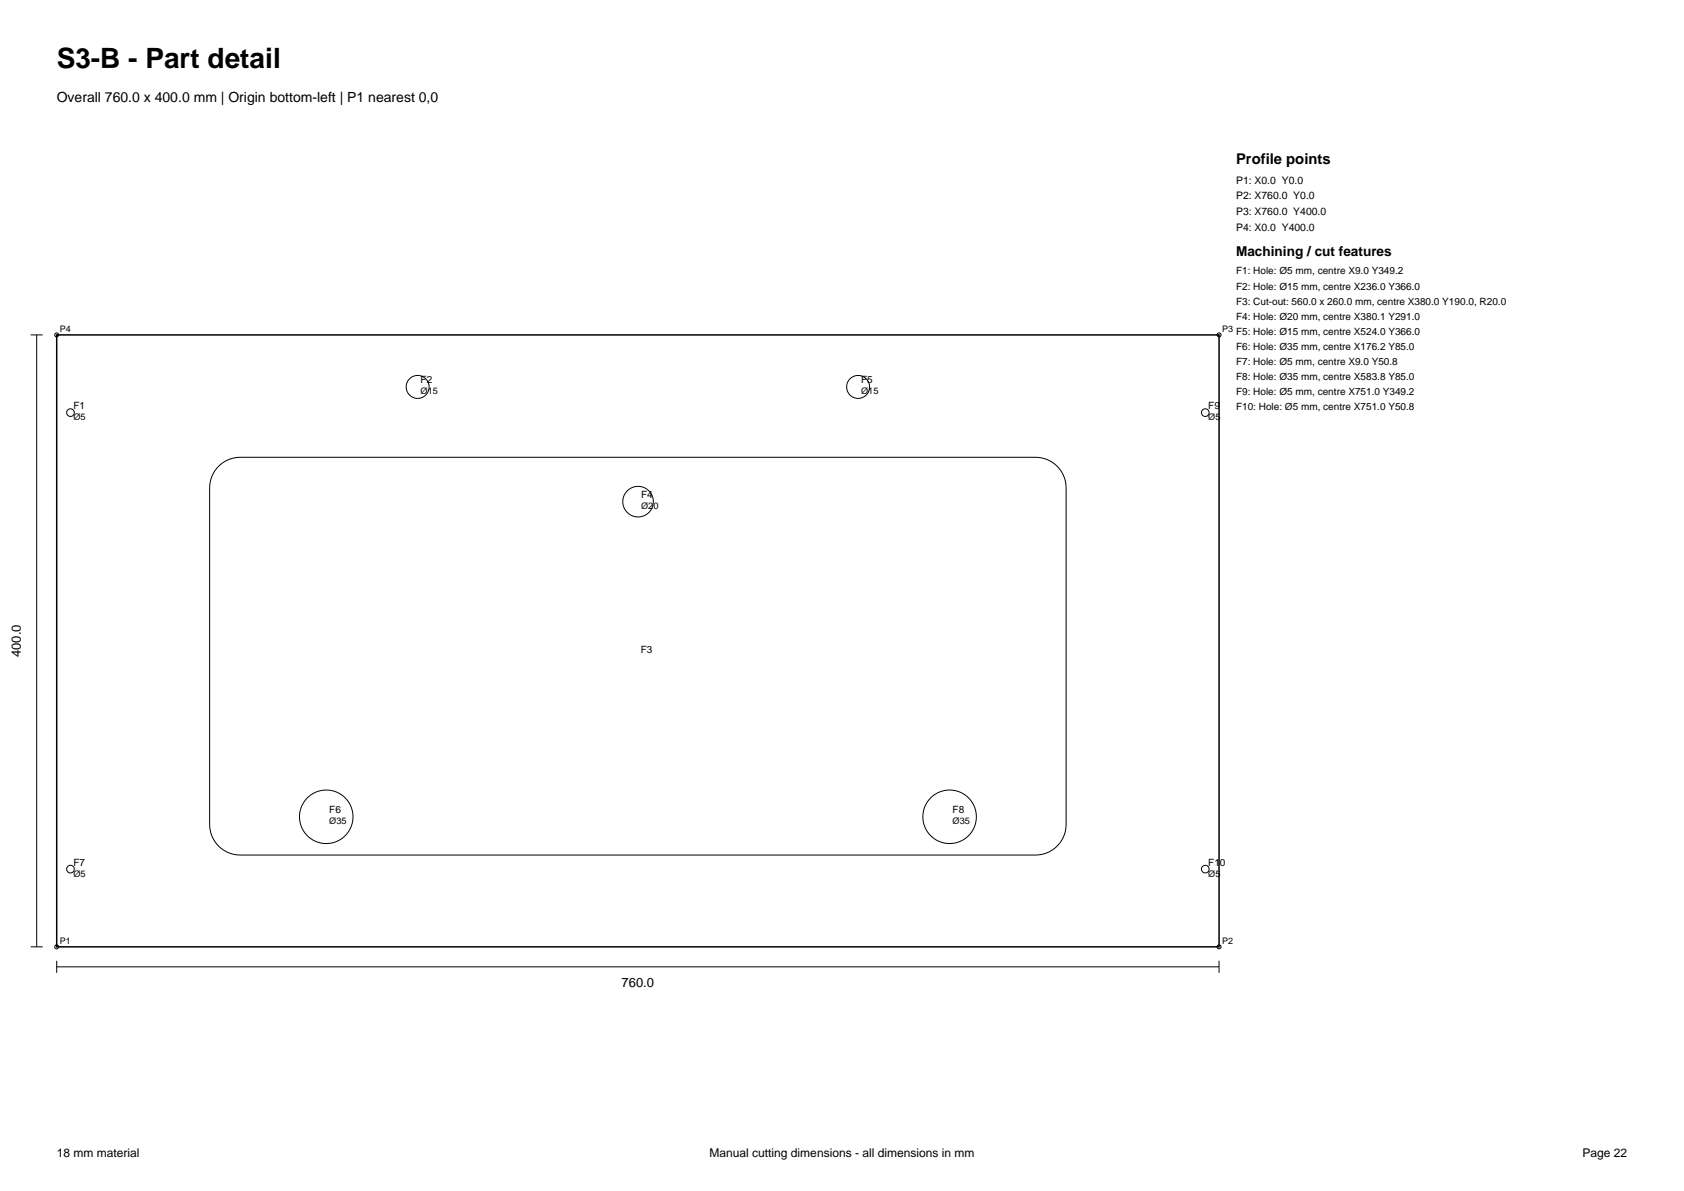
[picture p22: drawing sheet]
<svg xmlns="http://www.w3.org/2000/svg" width="297mm" height="210mm" viewBox="0 0 297 210" stroke-linecap="round" stroke-linejoin="round" font-family="sans-serif">
<defs><g id="words">
<text font-size="4.9" x="10" y="12">S3-B - Part detail</text>
<text font-size="2.6" x="218" y="29">Profile points</text>
<text font-size="2.5" x="10" y="18">Overall 760.0 x 400.0 mm | Origin bottom-left | P1 nearest 0,0</text>
<text font-size="2.4" x="218" y="45.2">Machining / cut features</text>
<g font-size="2.3">
<text x="3.7" y="115.9" transform="rotate(-90 3.7 115.9)">400.0</text>
<text x="109.6" y="174">760.0</text>
</g>
<g font-size="2.1">
<text x="10" y="204">18 mm material</text>
<text x="125.2" y="204">Manual cutting dimensions - all dimensions in mm</text>
<text x="279.1" y="204">Page 22</text>
</g>
<g font-size="1.8">
<text x="218" y="32.4">P1: X0.0 Y0.0</text>
<text x="218" y="35.1">P2: X760.0 Y0.0</text>
<text x="218" y="37.9">P3: X760.0 Y400.0</text>
<text x="218" y="40.7">P4: X0.0 Y400.0</text>
<text x="218" y="48.4">F1: Hole: Ø5 mm, centre X9.0 Y349.2</text>
<text x="218" y="51.1">F2: Hole: Ø15 mm, centre X236.0 Y366.0</text>
<text x="218" y="53.7">F3: Cut-out: 560.0 x 260.0 mm, centre X380.0 Y190.0, R20.0</text>
<text x="218" y="56.3">F4: Hole: Ø20 mm, centre X380.1 Y291.0</text>
<text x="218" y="59">F5: Hole: Ø15 mm, centre X524.0 Y366.0</text>
<text x="218" y="61.6">F6: Hole: Ø35 mm, centre X176.2 Y85.0</text>
<text x="218" y="64.3">F7: Hole: Ø5 mm, centre X9.0 Y50.8</text>
<text x="74.2" y="67.6">F2</text>
<text x="151.9" y="67.6">F5</text>
<text x="218" y="66.9">F8: Hole: Ø35 mm, centre X583.8 Y85.0</text>
<text x="218" y="69.6">F9: Hole: Ø5 mm, centre X751.0 Y349.2</text>
<text x="13" y="72.2">F1</text>
<text x="213.1" y="72.2">F9</text>
<text x="218" y="72.3">F10: Hole: Ø5 mm, centre X751.0 Y50.8</text>
<text x="113.1" y="87.8">F4</text>
<text x="113" y="115.2">F3</text>
<text x="58.1" y="143.3">F6</text>
<text x="168" y="143.3">F8</text>
<text x="13" y="152.7">F7</text>
<text x="213.1" y="152.7">F10</text>
</g>
<g font-size="1.6">
<text x="10.5" y="58.5">P4</text>
<text x="215.5" y="58.5">P3</text>
<text x="74.2" y="69.5">Ø15</text>
<text x="151.9" y="69.5">Ø15</text>
<text x="13" y="74.1">Ø5</text>
<text x="213.1" y="74.1">Ø5</text>
<text x="113.1" y="89.7">Ø20</text>
<text x="58.1" y="145.2">Ø35</text>
<text x="168" y="145.2">Ø35</text>
<text x="13" y="154.6">Ø5</text>
<text x="213.1" y="154.6">Ø5</text>
<text x="10.5" y="166.4">P1</text>
<text x="215.5" y="166.4">P2</text>
</g>
</g></defs>
<path d="M10 59.1h205v107.8h-205z" fill="none" stroke="#000" stroke-width=".26"/>
<g fill="none" stroke="#000" stroke-width=".18">
<path d="M5.4 59.1h2.1M6.5 59.1v107.8M38.6 82.2a5.4 5.4 0 0 1 3.8-1.6h140.2a5.4 5.4 0 0 1 5.4 5.4v59.4a5.4 5.4 0 0 1-5.4 5.4h-140.2a5.4 5.4 0 0 1-5.4-5.4v-59.4a5.4 5.4 0 0 1 1.6-3.8zM5.4 166.9h2.1M10 170.5h205M10 169.4v2.1M215 169.4v2.1"/>
<circle cx="10" cy="59.1" r=".35"/>
<circle cx="215" cy="59.1" r=".35"/>
<circle cx="12.4" cy="72.8" r=".67"/>
<circle cx="73.7" cy="68.2" r="2.02"/>
<circle cx="151.3" cy="68.2" r="2.02"/>
<circle cx="212.6" cy="72.8" r=".67"/>
<circle cx="112.5" cy="88.5" r="2.7"/>
<circle cx="12.4" cy="153.2" r=".67"/>
<circle cx="57.5" cy="144" r="4.7"/>
<circle cx="167.5" cy="144" r="4.7"/>
<circle cx="212.6" cy="153.2" r=".67"/>
<circle cx="10" cy="166.9" r=".35"/>
<circle cx="215" cy="166.9" r=".35"/>
</g>
<use href="#words"/>
</svg>
